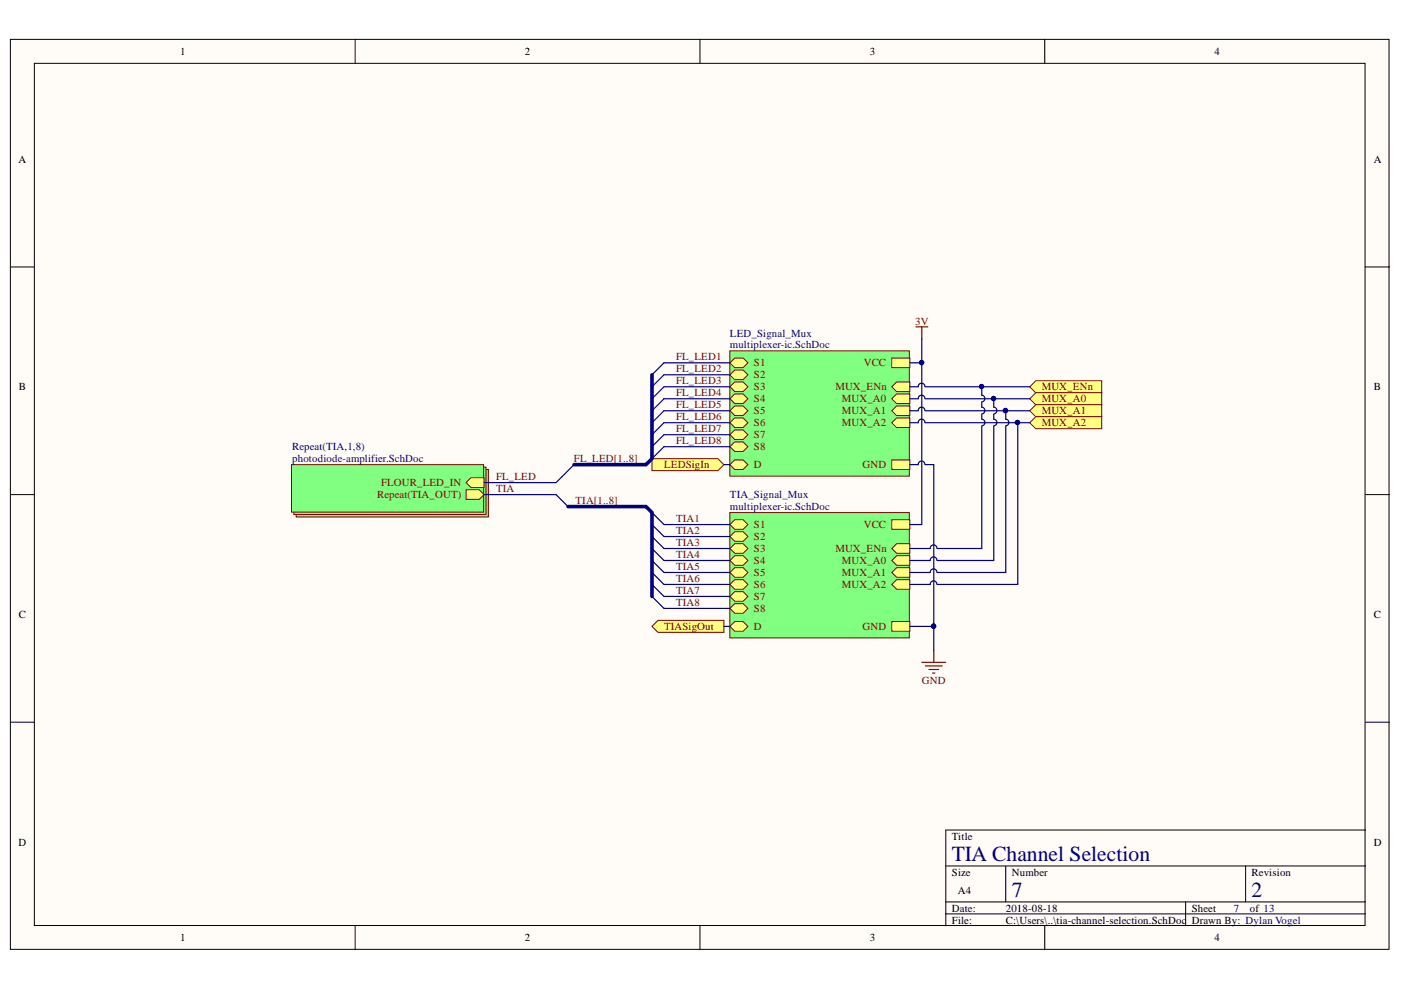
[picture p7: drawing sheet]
<svg xmlns="http://www.w3.org/2000/svg" width="297mm" height="210mm" viewBox="0 0 297 210" stroke-linecap="round" stroke-linejoin="round" font-family="sans-serif">
<defs><g id="words">
<g font-size="4.6" fill="#000080">
<text x="201.8" y="182.6">TIA Channel Selection</text>
<text x="214.5" y="190.2">7</text>
<text x="265.4" y="190.2">2</text>
</g>
<g font-size="2.3">
<text x="38.2" y="11.7">1</text>
<text x="111.3" y="11.7">2</text>
<text x="184.4" y="11.7">3</text>
<text x="257.5" y="11.7">4</text>
<text x="3.9" y="34.5">A</text>
<text x="291.3" y="34.5">A</text>
<text x="4" y="82.8">B</text>
<text x="291.3" y="82.8">B</text>
<text x="4" y="131">C</text>
<text x="291.3" y="131">C</text>
<text x="3.9" y="179.3">D</text>
<text x="201.8" y="178.1">Title</text>
<text x="291.3" y="179.3">D</text>
<text x="201.8" y="185.7">Size</text>
<text x="214.5" y="185.7">Number</text>
<text x="265.4" y="185.7">Revision</text>
<text x="203.1" y="189.5">A4</text>
<text x="201.8" y="193.3">Date:</text>
<text x="201.8" y="195.8">File:</text>
<text x="213.2" y="193.3">2018-08-18</text>
<text x="213.2" y="195.8">C:\Users\..\tia-channel-selection.SchDoc</text>
<text x="252.7" y="193.3">Sheet</text>
<text x="252.7" y="195.8">Drawn By: Dylan Vogel</text>
<text x="265" y="193.3">of 13</text>
<text x="38.2" y="199.6">1</text>
<text x="111.3" y="199.6">2</text>
<text x="184.4" y="199.6">3</text>
<text x="257.5" y="199.6">4</text>
</g>
<g font-size="2.3" fill="#000080">
<text x="154.8" y="71.4">LED_Signal_Mux</text>
<text x="154.8" y="73.9">multiplexer-ic.SchDoc</text>
<text x="61.9" y="95.4">Repeat(TIA,1,8)</text>
<text x="61.9" y="98">photodiode-amplifier.SchDoc</text>
<text x="154.8" y="105.7">TIA_Signal_Mux</text>
<text x="154.8" y="108.2">multiplexer-ic.SchDoc</text>
<text x="261.6" y="193.3">7</text>
</g>
<g font-size="2.3" fill="#800000">
<text x="194" y="68.8">3V</text>
<text x="143.3" y="76.4">FL_LED1</text>
<text x="159.9" y="77.7">S1</text>
<text x="183.1" y="77.7">VCC</text>
<text x="143.3" y="79">FL_LED2</text>
<text x="143.3" y="81.5">FL_LED3</text>
<text x="159.9" y="82.8">S3</text>
<text x="159.9" y="80.2">S2</text>
<text x="177.1" y="82.8">MUX_ENn</text>
<text x="220.9" y="82.8">MUX_ENn</text>
<text x="143.3" y="84">FL_LED4</text>
<text x="143.3" y="86.6">FL_LED5</text>
<text x="143.3" y="89.1">FL_LED6</text>
<text x="159.9" y="85.3">S4</text>
<text x="159.9" y="87.8">S5</text>
<text x="178.5" y="87.8">MUX_A1</text>
<text x="178.5" y="85.3">MUX_A0</text>
<text x="220.9" y="85.3">MUX_A0</text>
<text x="220.9" y="87.8">MUX_A1</text>
<text x="143.3" y="91.6">FL_LED7</text>
<text x="143.3" y="94.2">FL_LED8</text>
<text x="159.9" y="92.9">S7</text>
<text x="159.9" y="95.4">S8</text>
<text x="159.9" y="90.4">S6</text>
<text x="178.5" y="90.4">MUX_A2</text>
<text x="220.9" y="90.4">MUX_A2</text>
<text x="105.2" y="101.8">FL_LED</text>
<text x="121.7" y="98">FL_LED[1..8]</text>
<text x="140.8" y="99.3">LEDSigIn</text>
<text x="159.9" y="99.3">D</text>
<text x="182.9" y="99.3">GND</text>
<text x="80" y="105.7">Repeat(TIA_OUT)</text>
<text x="80.8" y="103.1">FLOUR_LED_IN</text>
<text x="105.2" y="104.4">TIA</text>
<text x="122" y="106.9">TIA[1..8]</text>
<text x="143.3" y="110.8">TIA1</text>
<text x="143.3" y="113.3">TIA2</text>
<text x="159.9" y="112">S1</text>
<text x="183.1" y="112">VCC</text>
<text x="143.3" y="115.8">TIA3</text>
<text x="143.3" y="118.4">TIA4</text>
<text x="159.9" y="117.1">S3</text>
<text x="159.9" y="119.6">S4</text>
<text x="159.9" y="114.6">S2</text>
<text x="177.1" y="117.1">MUX_ENn</text>
<text x="178.5" y="119.6">MUX_A0</text>
<text x="143.3" y="120.9">TIA5</text>
<text x="143.3" y="123.4">TIA6</text>
<text x="143.3" y="126">TIA7</text>
<text x="159.9" y="124.7">S6</text>
<text x="159.9" y="122.2">S5</text>
<text x="178.5" y="122.2">MUX_A1</text>
<text x="178.5" y="124.7">MUX_A2</text>
<text x="143.3" y="128.5">TIA8</text>
<text x="159.9" y="127.2">S7</text>
<text x="159.9" y="129.8">S8</text>
<text x="140.8" y="133.6">TIASigOut</text>
<text x="159.9" y="133.6">D</text>
<text x="182.9" y="133.6">GND</text>
<text x="195.5" y="145">GND</text>
</g>
</g></defs>
<g fill="#fffcf8" stroke="#000" stroke-width=".21">
<path d="M2.2 8.3h292.3v193h-292.3z"/>
<path d="M7.3 13.4h282.1v182.8h-282.1z"/>
</g>
<g fill="none" stroke="#000" stroke-width=".21">
<path d="M75.3 8.3v5.1M148.4 8.3v5.1M221.5 8.3v5.1M2.2 56.6h5.1M289.5 56.6h5.1M2.2 104.9h5.1M289.5 104.9h5.1M2.2 153.1h5.1M289.5 153.1h5.1M289.5 176h-89v20.3M75.3 196.3v5.1M148.4 196.3v5.1"/>
<path d="M200.5 183.6h89M200.5 191.2h89M200.5 193.8h89M213.2 183.6v7.6M221.5 196.3v5.1M251.4 191.2v5.1M264.1 183.6v7.6"/>
</g>
<path d="M154.7 108.7h38.1v26.5h-38.1z" fill="#80ff80" stroke="#800000" stroke-width=".21"/>
<path d="M154.8 126.5l1-1.1h1.8l1 1.1-1 1h-1.8z" fill-rule="evenodd" fill="#ffff80"/>
<path d="M154.8 126.5l1-1.1h1.8l1 1.1-1 1h-1.8z" fill="none" stroke="#800000" stroke-width=".21"/>
<path d="M154.8 132.8l1-1h1.8l1 1-1 1h-1.8z" fill-rule="evenodd" fill="#ffff80"/>
<path d="M154.8 132.8l1-1h1.8l1 1-1 1h-1.8z" fill="none" stroke="#800000" stroke-width=".21"/>
<path d="M154.8 116.3l1-1h1.8l1 1-1 1h-1.8z" fill-rule="evenodd" fill="#ffff80"/>
<path d="M154.8 116.3l1-1h1.8l1 1-1 1h-1.8z" fill="none" stroke="#800000" stroke-width=".21"/>
<path d="M154.8 111.2l1-1h1.8l1 1-1 1h-1.8z" fill-rule="evenodd" fill="#ffff80"/>
<path d="M154.8 111.2l1-1h1.8l1 1-1 1h-1.8z" fill="none" stroke="#800000" stroke-width=".21"/>
<path d="M154.8 118.8l1-1h1.8l1 1-1 1.1h-1.8z" fill-rule="evenodd" fill="#ffff80"/>
<path d="M154.8 118.8l1-1h1.8l1 1-1 1.1h-1.8z" fill="none" stroke="#800000" stroke-width=".21"/>
<path d="M189.1 116.3l1-1h2.8v2h-2.8z" fill-rule="evenodd" fill="#ffff80"/>
<path d="M189.1 116.3l1-1h2.8v2h-2.8z" fill="none" stroke="#800000" stroke-width=".21"/>
<path d="M154.8 113.8l1-1.1h1.8l1 1.1-1 1h-1.8z" fill-rule="evenodd" fill="#ffff80"/>
<path d="M154.8 113.8l1-1.1h1.8l1 1.1-1 1h-1.8z" fill="none" stroke="#800000" stroke-width=".21"/>
<path d="M189.1 110.2h3.8v2h-3.8z" fill-rule="evenodd" fill="#ffff80"/>
<path d="M189.1 110.2h3.8v2h-3.8z" fill="none" stroke="#800000" stroke-width=".21"/>
<path d="M189.1 131.8h3.8v2h-3.8z" fill-rule="evenodd" fill="#ffff80"/>
<path d="M189.1 131.8h3.8v2h-3.8z" fill="none" stroke="#800000" stroke-width=".21"/>
<path d="M154.8 129l1-1h1.8l1 1-1 1h-1.8z" fill-rule="evenodd" fill="#ffff80"/>
<path d="M154.8 129l1-1h1.8l1 1-1 1h-1.8z" fill="none" stroke="#800000" stroke-width=".21"/>
<path d="M154.8 123.9l1-1h1.8l1 1-1 1h-1.8z" fill-rule="evenodd" fill="#ffff80"/>
<path d="M154.8 123.9l1-1h1.8l1 1-1 1h-1.8z" fill="none" stroke="#800000" stroke-width=".21"/>
<path d="M189.1 121.4l1-1h2.8v2h-2.8z" fill-rule="evenodd" fill="#ffff80"/>
<path d="M189.1 121.4l1-1h2.8v2h-2.8z" fill="none" stroke="#800000" stroke-width=".21"/>
<path d="M189.1 118.8l1-1h2.8v2.1h-2.8z" fill-rule="evenodd" fill="#ffff80"/>
<path d="M189.1 118.8l1-1h2.8v2.1h-2.8z" fill="none" stroke="#800000" stroke-width=".21"/>
<path d="M154.8 121.4l1-1h1.8l1 1-1 1h-1.8z" fill-rule="evenodd" fill="#ffff80"/>
<path d="M154.8 121.4l1-1h1.8l1 1-1 1h-1.8z" fill="none" stroke="#800000" stroke-width=".21"/>
<path d="M189.1 123.9l1-1h2.8v2h-2.8z" fill-rule="evenodd" fill="#ffff80"/>
<path d="M189.1 123.9l1-1h2.8v2h-2.8z" fill="none" stroke="#800000" stroke-width=".21"/>
<path d="M138.2 108.7l2.6 2.5M138.2 111.2l2.6 2.6M138.2 113.8l2.6 2.5M138.2 116.3l2.6 2.5M138.2 118.8l2.6 2.6M138.2 121.4l2.6 2.5M138.2 123.9l2.6 2.6M138.2 126.5l2.6 2.5" fill="none" stroke="#000080" stroke-width=".25"/>
<g fill="#80ff80" stroke="#800000" stroke-width=".21">
<path d="M62.8 99.5h40.7v10.1h-40.7z"/>
<path d="M62.3 99h40.7v10.1h-40.7z"/>
<path d="M61.8 98.5h40.7v10.1h-40.7z"/>
</g>
<path d="M98.8 103.9h2.8l1 1-1 1h-2.8z" fill-rule="evenodd" fill="#ffff80"/>
<path d="M98.8 103.9h2.8l1 1-1 1h-2.8z" fill="none" stroke="#800000" stroke-width=".21"/>
<path d="M98.8 102.3l1-1h2.8v2h-2.8z" fill-rule="evenodd" fill="#ffff80"/>
<path d="M98.8 102.3l1-1h2.8v2h-2.8z" fill="none" stroke="#800000" stroke-width=".21"/>
<path d="M154.7 74.4h38.1v26.6h-38.1z" fill="#80ff80" stroke="#800000" stroke-width=".21"/>
<path d="M154.8 92.2l1-1h1.8l1 1-1 1h-1.8z" fill-rule="evenodd" fill="#ffff80"/>
<path d="M154.8 92.2l1-1h1.8l1 1-1 1h-1.8z" fill="none" stroke="#800000" stroke-width=".21"/>
<path d="M154.8 98.5l1-1h1.8l1 1-1 1h-1.8z" fill-rule="evenodd" fill="#ffff80"/>
<path d="M154.8 98.5l1-1h1.8l1 1-1 1h-1.8z" fill="none" stroke="#800000" stroke-width=".21"/>
<path d="M154.8 82l1-1h1.8l1 1-1 1h-1.8z" fill-rule="evenodd" fill="#ffff80"/>
<path d="M154.8 82l1-1h1.8l1 1-1 1h-1.8z" fill="none" stroke="#800000" stroke-width=".21"/>
<path d="M154.8 76.9l1-1h1.8l1 1-1 1h-1.8z" fill-rule="evenodd" fill="#ffff80"/>
<path d="M154.8 76.9l1-1h1.8l1 1-1 1h-1.8z" fill="none" stroke="#800000" stroke-width=".21"/>
<path d="M154.8 84.5l1-1h1.8l1 1-1 1.1h-1.8z" fill-rule="evenodd" fill="#ffff80"/>
<path d="M154.8 84.5l1-1h1.8l1 1-1 1.1h-1.8z" fill="none" stroke="#800000" stroke-width=".21"/>
<path d="M189.1 82l1-1h2.8v2h-2.8z" fill-rule="evenodd" fill="#ffff80"/>
<path d="M189.1 82l1-1h2.8v2h-2.8z" fill="none" stroke="#800000" stroke-width=".21"/>
<path d="M154.8 79.5l1-1h1.8l1 1-1 1h-1.8z" fill-rule="evenodd" fill="#ffff80"/>
<path d="M154.8 79.5l1-1h1.8l1 1-1 1h-1.8z" fill="none" stroke="#800000" stroke-width=".21"/>
<path d="M189.1 75.9h3.8v2h-3.8z" fill-rule="evenodd" fill="#ffff80"/>
<path d="M189.1 75.9h3.8v2h-3.8z" fill="none" stroke="#800000" stroke-width=".21"/>
<path d="M189.1 97.5h3.8v2h-3.8z" fill-rule="evenodd" fill="#ffff80"/>
<path d="M189.1 97.5h3.8v2h-3.8z" fill="none" stroke="#800000" stroke-width=".21"/>
<path d="M154.8 94.7l1-1h1.8l1 1-1 1h-1.8z" fill-rule="evenodd" fill="#ffff80"/>
<path d="M154.8 94.7l1-1h1.8l1 1-1 1h-1.8z" fill="none" stroke="#800000" stroke-width=".21"/>
<path d="M154.8 89.6l1-1h1.8l1 1-1 1h-1.8z" fill-rule="evenodd" fill="#ffff80"/>
<path d="M154.8 89.6l1-1h1.8l1 1-1 1h-1.8z" fill="none" stroke="#800000" stroke-width=".21"/>
<path d="M189.1 87.1l1-1h2.8v2h-2.8z" fill-rule="evenodd" fill="#ffff80"/>
<path d="M189.1 87.1l1-1h2.8v2h-2.8z" fill="none" stroke="#800000" stroke-width=".21"/>
<path d="M189.1 84.5l1-1h2.8v2.1h-2.8z" fill-rule="evenodd" fill="#ffff80"/>
<path d="M189.1 84.5l1-1h2.8v2.1h-2.8z" fill="none" stroke="#800000" stroke-width=".21"/>
<path d="M154.8 87.1l1-1h1.8l1 1-1 1h-1.8z" fill-rule="evenodd" fill="#ffff80"/>
<path d="M154.8 87.1l1-1h1.8l1 1-1 1h-1.8z" fill="none" stroke="#800000" stroke-width=".21"/>
<path d="M189.1 89.6l1-1h2.8v2h-2.8z" fill-rule="evenodd" fill="#ffff80"/>
<path d="M189.1 89.6l1-1h2.8v2h-2.8z" fill="none" stroke="#800000" stroke-width=".21"/>
<path d="M140.8 76.9l-2.6 2.6M140.8 79.5l-2.6 2.5M121.7 98.5l-2.5 2.6M140.8 82l-2.6 2.5M140.8 84.5l-2.6 2.6M140.8 87.1l-2.6 2.5M140.8 89.6l-2.6 2.6M140.8 92.2l-2.6 2.5M140.8 94.7l-2.6 2.5M117.9 104.9l2.5 2.5" fill="none" stroke="#000080" stroke-width=".25"/>
<g fill="#ffff80" stroke="#800000" stroke-width=".21">
<path d="M218.3 82l1.3-1.3h14v2.6h-14z" fill-rule="evenodd"/>
<path d="M218.3 84.5l1.3-1.2h14v2.5h-14z" fill-rule="evenodd"/>
<path d="M218.3 87.1l1.3-1.3h14v2.6h-14z" fill-rule="evenodd"/>
<path d="M218.3 89.6l1.3-1.2h14v2.5h-14z" fill-rule="evenodd"/>
</g>
<path d="M194.2 69.3h2.5M195.4 69.3v2.5M198 137.9v2.5M195.4 140.4h5.1M196.2 141.2h3.6M197 142h2M197.7 142.7h.5" fill="none" stroke="#800000" stroke-width=".25"/>
<g fill="#ffff80" stroke="#800000" stroke-width=".21">
<path d="M138.2 132.8l1.3-1.3h14v2.6h-14z" fill-rule="evenodd"/>
<path d="M138.2 97.2h14l1.3 1.3-1.3 1.3h-14z" fill-rule="evenodd"/>
</g>
<g fill="none" stroke="#000080" stroke-width=".25">
<path d="M140.8 76.9h14M140.8 79.5h14M195.4 71.8v5.1h-2.5M195.4 76.9v34.3h-2.5M140.8 82h14M140.8 84.5h14M140.8 87.1h14M140.8 89.6h14M140.8 92.2h14M140.8 94.7h14M153.5 98.5h1.3M196.1 89.6a.71 .71 0 0 0-.7-.7 .71 .71 0 0 0-.7 .7h-1.8"/>
<path d="M196.1 84.5a.71 .71 0 0 0-.7-.7 .71 .71 0 0 0-.7 .7h-1.8M196.1 82a.71 .71 0 0 0-.7-.8 .71 .71 0 0 0-.7 .8h-1.8M196.1 98.5a.71 .71 0 0 0-.7-.7 .71 .71 0 0 0-.7 .7h-1.8M196.1 87.1a.71 .71 0 0 0-.7-.8 .71 .71 0 0 0-.7 .8h-1.8M196.2 98.5h1.8v34.3h-5.1M196.2 89.6h19.6v34.3h-17.1M196.2 87.1h17v1.8a.71 .71 0 0 1 .7 .7 .71 .71 0 0 1-.7 .7M196.2 84.5h14.5v1.8a.73 .73 0 0 1 .7 .8 .73 .73 0 0 1-.7 .7M196.2 82h12v1.8a.71 .71 0 0 1 .6 .7 .71 .71 0 0 1-.7 .7M208.2 85.3v1a.72 .72 0 0 1 .6 .8 .72 .72 0 0 1-.7 .7M208.2 87.8v1.1a.71 .71 0 0 1 .6 .7 .71 .71 0 0 1-.7 .7M208.2 90.4v25.9h-9.5"/>
<path d="M208.2 82h10.1M210.7 87.8v1.1a.71 .71 0 0 1 .7 .7 .71 .71 0 0 1-.7 .7M210.7 90.4v28.4h-12M210.7 84.5h7.6M213.2 90.4v31h-14.5M213.2 87.1h5.1M215.8 89.6h2.5M102.6 104.9h15.3M119.2 101.1l-1.3 1.2h-15.3M140.8 111.2h14M140.8 113.8h14M140.8 116.3h14"/>
<path d="M140.8 118.8h14M198.6 118.8a.71 .71 0 0 0-.7-.7 .71 .71 0 0 0-.7 .7h-4.3M198.6 116.3a.71 .71 0 0 0-.7-.8 .71 .71 0 0 0-.7 .8h-4.3M140.8 121.4h14M140.8 123.9h14M140.8 126.5h14M140.8 129h14M153.5 132.8h1.3M198 132.8v5.1M198.6 123.9a.71 .71 0 0 0-.7-.7 .71 .71 0 0 0-.7 .7h-4.3M198.6 121.4a.71 .71 0 0 0-.7-.8 .71 .71 0 0 0-.7 .8h-4.3"/>
</g>
<g fill="#000080" stroke="#000080" stroke-width=".21">
<circle cx="208.1" cy="82" r=".46"/>
<circle cx="210.6" cy="84.5" r=".46"/>
<circle cx="213.2" cy="87" r=".47"/>
<circle cx="215.7" cy="89.6" r=".46"/>
<circle cx="195.4" cy="76.9" r=".46"/>
<circle cx="197.9" cy="132.8" r=".46"/>
</g>
<path d="M138.2 79.5v17.7l-1.2 1.3h-15.3M120.4 107.4h16.6l1.2 1.3v17.8" fill="none" stroke="#000080" stroke-width=".76"/>
<use href="#words"/>
</svg>
